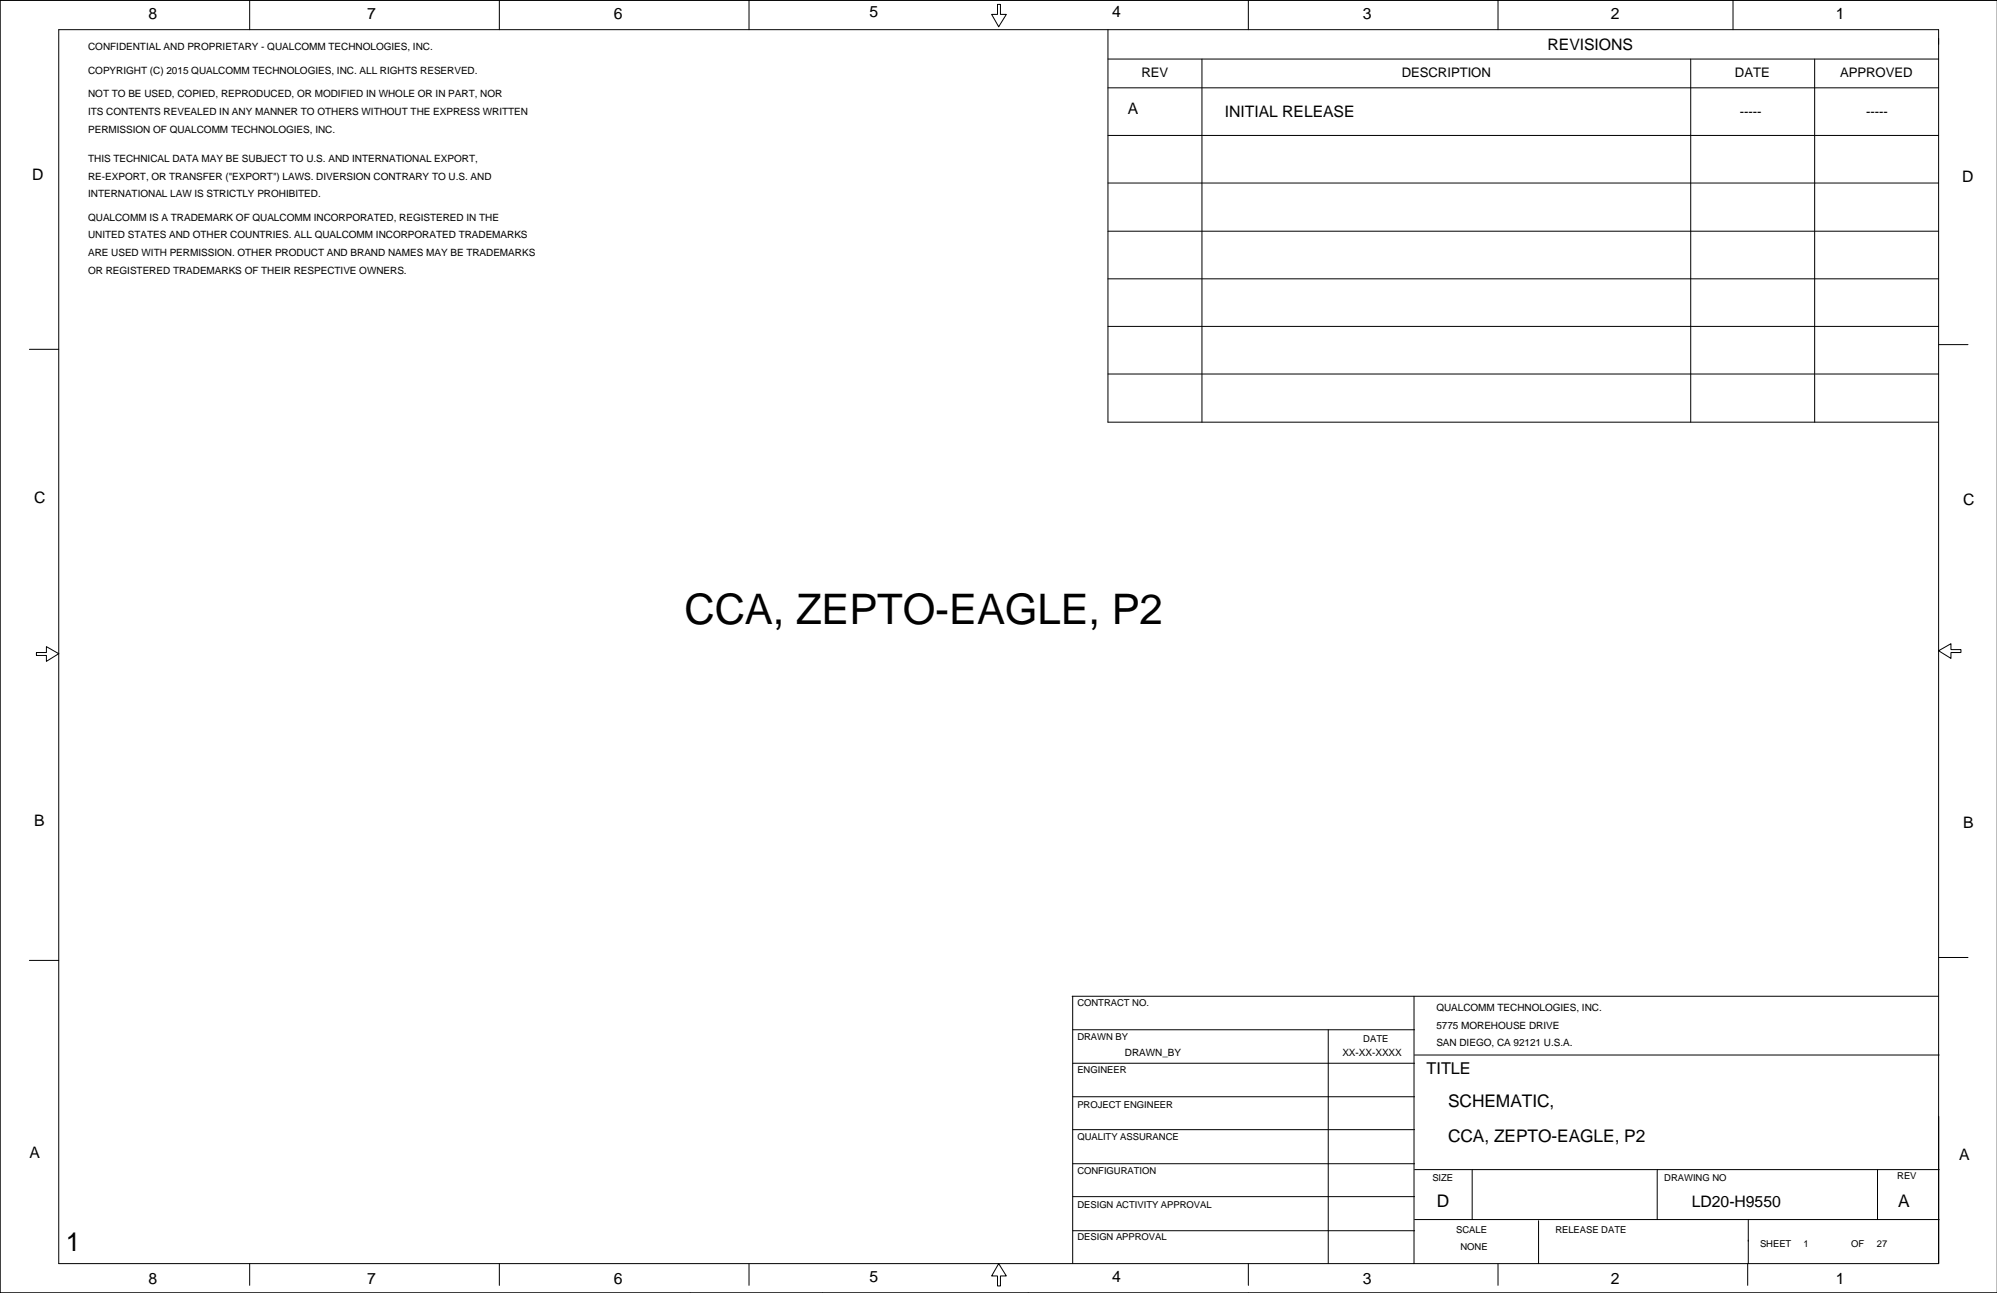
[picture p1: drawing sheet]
<svg xmlns="http://www.w3.org/2000/svg" width="863mm" height="559mm" viewBox="0 0 863 559" stroke-linecap="round" stroke-linejoin="round" font-family="sans-serif">
<defs><g id="words">
<text font-size="18.2" x="295.9" y="269.8">CCA, ZEPTO-EAGLE, P2</text>
<text font-size="11.4" x="28.4" y="540.5">1</text>
<g font-size="7.5">
<text x="626" y="478.4">SCHEMATIC,</text>
<text x="626" y="493.6">CCA, ZEPTO-EAGLE, P2</text>
<text x="621.1" y="521.5">D</text>
<text x="820.5" y="521.5">A</text>
</g>
<text font-size="7.1" x="616.7" y="464.1">TITLE</text>
<g font-size="6.8">
<text x="64.2" y="8.2">8</text>
<text x="158.7" y="8.2">7</text>
<text x="265.4" y="8.2">6</text>
<text x="375.8" y="7.5">5</text>
<text x="480.7" y="7.5">4</text>
<text x="589.1" y="8.2">3</text>
<text x="696.3" y="8.2">2</text>
<text x="793.6" y="8.2">1</text>
<text x="669" y="21.7">REVISIONS</text>
<text x="487.6" y="49.4">A</text>
<text x="529.5" y="50.6">INITIAL RELEASE</text>
<text x="14" y="77.8">D</text>
<text x="848.2" y="78.6">D</text>
<text x="14.7" y="217.5">C</text>
<text x="848.7" y="218.2">C</text>
<text x="14.7" y="357.1">B</text>
<text x="848.7" y="357.9">B</text>
<text x="12.7" y="500.6">A</text>
<text x="846.9" y="501.4">A</text>
<text x="731.4" y="521.7">LD20-H9550</text>
<text x="64.2" y="554.7">8</text>
<text x="158.7" y="554.7">7</text>
<text x="265.4" y="554.7">6</text>
<text x="375.8" y="554.2">5</text>
<text x="480.7" y="553.9">4</text>
<text x="589.1" y="554.7">3</text>
<text x="696.3" y="554.7">2</text>
<text x="793.6" y="554.7">1</text>
</g>
<g font-size="5.7">
<text x="493.5" y="33.3">REV</text>
<text x="605.9" y="33.3">DESCRIPTION</text>
<text x="750" y="33.3">DATE</text>
<text x="795.4" y="33.3">APPROVED</text>
<text x="752" y="50.1">-----</text>
<text x="806.6" y="50.1">-----</text>
</g>
<g font-size="4.3">
<text x="38.1" y="21.8">CONFIDENTIAL AND PROPRIETARY - QUALCOMM TECHNOLOGIES, INC.</text>
<text x="38.1" y="31.9">COPYRIGHT (C) 2015 QUALCOMM TECHNOLOGIES, INC. ALL RIGHTS RESERVED.</text>
<text x="38.1" y="42.1">NOT TO BE USED, COPIED, REPRODUCED, OR MODIFIED IN WHOLE OR IN PART, NOR</text>
<text x="38.1" y="49.7">ITS CONTENTS REVEALED IN ANY MANNER TO OTHERS WITHOUT THE EXPRESS WRITTEN</text>
<text x="38.1" y="57.3">PERMISSION OF QUALCOMM TECHNOLOGIES, INC.</text>
<text x="38.1" y="70">THIS TECHNICAL DATA MAY BE SUBJECT TO U.S. AND INTERNATIONAL EXPORT,</text>
<text x="38.1" y="77.6">RE-EXPORT, OR TRANSFER (&quot;EXPORT&quot;) LAWS. DIVERSION CONTRARY TO U.S. AND</text>
<text x="38.1" y="85.3">INTERNATIONAL LAW IS STRICTLY PROHIBITED.</text>
<text x="38.1" y="95.4">QUALCOMM IS A TRADEMARK OF QUALCOMM INCORPORATED, REGISTERED IN THE</text>
<text x="38.1" y="103">UNITED STATES AND OTHER COUNTRIES. ALL QUALCOMM INCORPORATED TRADEMARKS</text>
<text x="38.1" y="110.6">ARE USED WITH PERMISSION. OTHER PRODUCT AND BRAND NAMES MAY BE TRADEMARKS</text>
<text x="38.1" y="118.3">OR REGISTERED TRADEMARKS OF THEIR RESPECTIVE OWNERS.</text>
<text x="620.9" y="437">QUALCOMM TECHNOLOGIES, INC.</text>
<text x="620.9" y="444.6">5775 MOREHOUSE DRIVE</text>
<text x="620.9" y="452.2">SAN DIEGO, CA 92121 U.S.A.</text>
<text x="486.3" y="456.2">DRAWN_BY</text>
<text x="580.3" y="456.2">XX-XX-XXXX</text>
</g>
<g font-size="4.1">
<text x="465.7" y="434.8">CONTRACT NO.</text>
<text x="465.7" y="449.6">DRAWN BY</text>
<text x="589.3" y="450.3">DATE</text>
<text x="465.7" y="463.5">ENGINEER</text>
<text x="465.7" y="478.8">PROJECT ENGINEER</text>
<text x="465.7" y="492.7">QUALITY ASSURANCE</text>
<text x="465.7" y="507.2">CONFIGURATION</text>
<text x="820.1" y="509.6">REV</text>
<text x="619.2" y="510.2">SIZE</text>
<text x="719.4" y="510.5">DRAWING NO</text>
<text x="465.7" y="521.9">DESIGN ACTIVITY APPROVAL</text>
<text x="629.5" y="532.8">SCALE</text>
<text x="672.3" y="532.8">RELEASE DATE</text>
<text x="465.7" y="535.9">DESIGN APPROVAL</text>
<text x="760.8" y="538.8">SHEET</text>
<text x="779.6" y="538.8">1</text>
<text x="800.2" y="538.8">OF</text>
<text x="811.3" y="538.8">27</text>
<text x="631.3" y="540.1">NONE</text>
</g>
</g></defs>
<g fill="none" stroke="#000" stroke-width=".43">
<path d="M0 .1h863.3h-863.3v558.7zM25.4 12.8h812.6v533.3h-812.6zM107.9 .1v12.7M215.9 .1v12.7M323.8 .1v12.7M431.2 1.9h1.3v4.3h2.5l-3.3 5.4-3-5.4h2.5zM478.9 12.8v169.7h359.1M539.6 .1v12.7M647.6 .1v12.7M749.1 .1v12.7M478.9 38h359.1M478.9 25.5h359.1"/>
<path d="M519.6 25.5v157M730.8 25.5v157M784.4 25.5v157M478.9 58.5h359.1M478.9 79.1h359.1M478.9 99.9h359.1M478.9 120.5h359.1M12.7 151h12.7M478.9 141.1h359.1M838 148.9h12.7M478.9 161.6h359.1M15.7 282h4.4v-2.5l5.3 3-5.3 3.3v-2.5h-4.4z"/>
<path d="M838 281.2l5.3-3v2.5h4.4v1.3h-4.4v2.5zM12.7 415.1h12.7M838 413.8h12.7M463.4 430.6h374.6M463.7 430.6v115.5M611.2 430.6v115.5M463.7 445h147.8M463.7 459.5h147.8M574.2 445v101.1M611.5 456h226.8M463.7 474h147.8M463.7 488.2h147.8"/>
<path d="M463.7 502.9h147.8M463.7 517.2h147.8M611.5 505.5h226.8M636.4 505.5v21.6M716.4 505.5v21.6M811.6 505.5v21.6M463.7 531.9h147.8M611.5 527.1h226.8M665.1 527.6v18.5M755.7 527.1v19M0 558.8h863.3M107.9 546.1v9.4"/>
<path d="M215.9 546.1v9.4M298.4 558.8h.1M323.8 546.1v9.4M355.5 558.8h.1M431.7 546.1l3.3 5.3h-2.5v4.4h-1.3v-4.4h-2.5zM444.4 558.8h.1M539.6 546.1v9.4M539.6 558.8h.1M647.6 546.1v9.4M755.5 546.1v9.4"/>
</g>
<use href="#words"/>
</svg>
